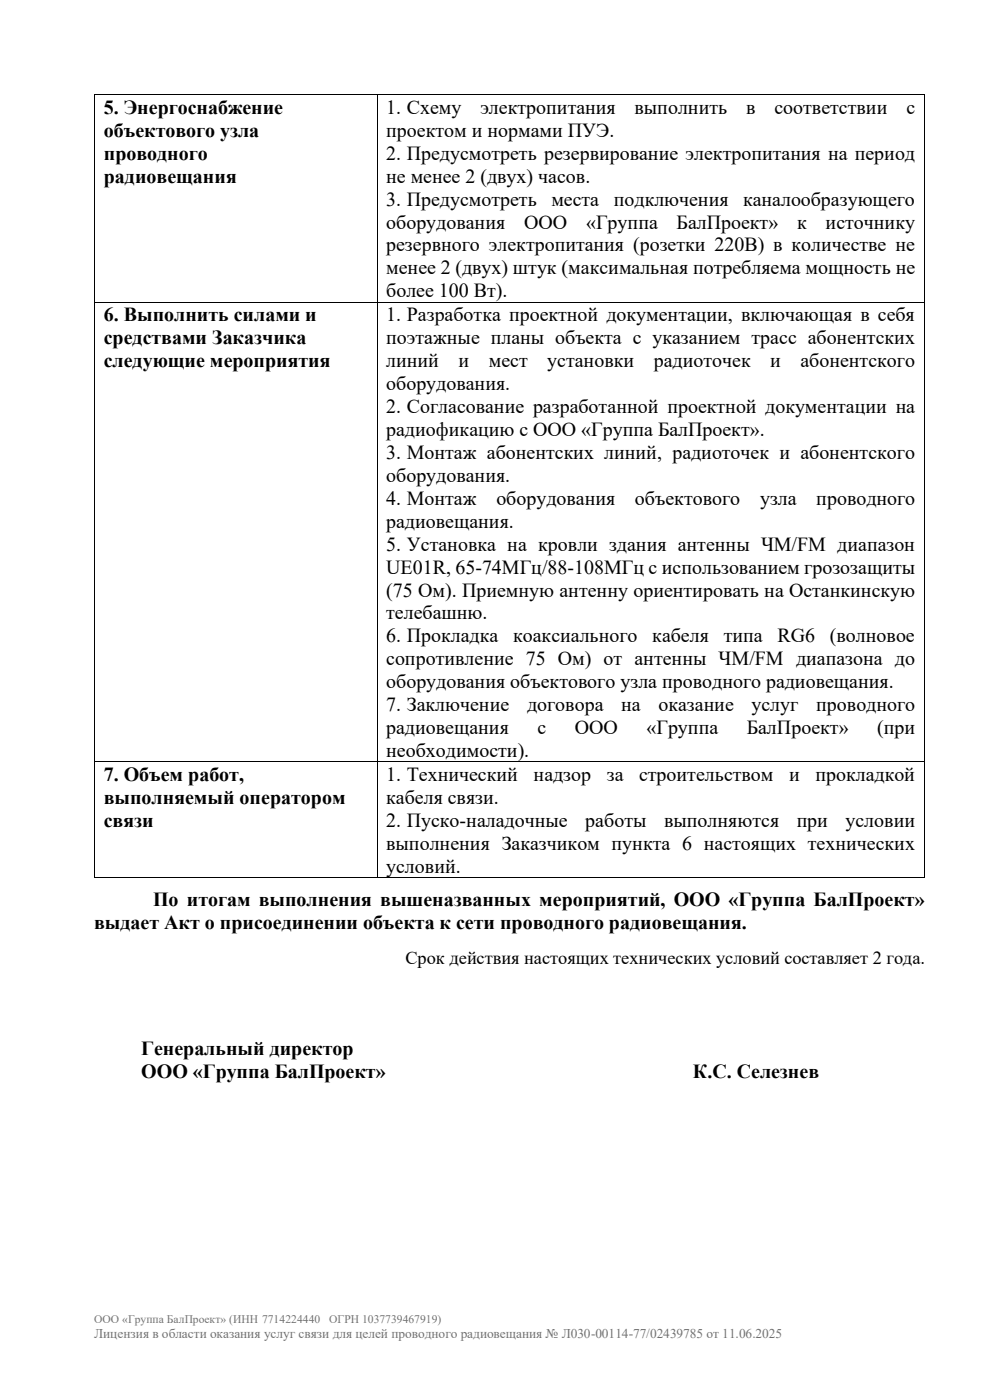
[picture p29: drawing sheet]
<svg xmlns="http://www.w3.org/2000/svg" width="210mm" height="297mm" viewBox="0 0 210 297" stroke-linecap="round" stroke-linejoin="round" font-family="sans-serif">
<defs><g id="words">
<g font-size="4.2">
<text x="22" y="24.1">5. Энергоснабжение</text>
<text x="22" y="29">объектового узла</text>
<text x="81.9" y="24.1">1. Схему</text>
<text x="81.9" y="29">проектом и нормами ПУЭ.</text>
<text x="101.9" y="24.1">электропитания</text>
<text x="134.6" y="24.1">выполнить</text>
<text x="158.3" y="24.1">в</text>
<text x="164.3" y="24.1">соответствии</text>
<text x="192.3" y="24.1">с</text>
<text x="22" y="33.9">проводного</text>
<text x="81.9" y="33.9">2. Предусмотреть резервирование электропитания на период</text>
<text x="22" y="38.7">радиовещания</text>
<text x="81.9" y="38.7">не менее 2 (двух) часов.</text>
<text x="81.9" y="43.6">3. Предусмотреть</text>
<text x="117" y="43.6">места</text>
<text x="130.2" y="43.6">подключения</text>
<text x="157.6" y="43.6">каналообразующего</text>
<text x="81.9" y="48.5">оборудования</text>
<text x="81.9" y="53.3">резервного электропитания (розетки 220В) в количестве не</text>
<text x="111.2" y="48.5">ООО</text>
<text x="124.3" y="48.5">«Группа</text>
<text x="143.5" y="48.5">БалПроект»</text>
<text x="169.1" y="48.5">к</text>
<text x="175.1" y="48.5">источнику</text>
<text x="81.9" y="58.2">менее 2 (двух) штук (максимальная потребляема мощность не</text>
<text x="81.9" y="63.1">более 100 Вт).</text>
<text x="22" y="68.1">6. Выполнить силами и</text>
<text x="81.9" y="68.1">1. Разработка проектной документации, включающая в себя</text>
<text x="22" y="73">средствами Заказчика</text>
<text x="22" y="77.9">следующие мероприятия</text>
<text x="81.9" y="73">поэтажные планы объекта с указанием трасс абонентских</text>
<text x="81.9" y="77.9">линий</text>
<text x="97.3" y="77.9">и</text>
<text x="103.7" y="77.9">мест</text>
<text x="116.1" y="77.9">установки</text>
<text x="138.7" y="77.9">радиоточек</text>
<text x="163.4" y="77.9">и</text>
<text x="169.8" y="77.9">абонентского</text>
<text x="81.9" y="82.7">оборудования.</text>
<text x="81.9" y="87.6">2. Согласование разработанной проектной документации на</text>
<text x="81.9" y="92.5">радиофикацию с ООО «Группа БалПроект».</text>
<text x="81.9" y="97.3">3. Монтаж абонентских линий, радиоточек и абонентского</text>
<text x="81.9" y="102.2">оборудования.</text>
<text x="81.9" y="107.1">4. Монтаж</text>
<text x="105.3" y="107.1">оборудования</text>
<text x="134.7" y="107.1">объектового</text>
<text x="161.2" y="107.1">узла</text>
<text x="173.2" y="107.1">проводного</text>
<text x="81.9" y="111.9">радиовещания.</text>
<text x="81.9" y="116.8">5. Установка на кровли здания антенны ЧМ/FM диапазон</text>
<text x="81.9" y="121.7">UE01R, 65-74МГц/88-108МГц с использованием грозозащиты</text>
<text x="81.9" y="126.6">(75 Ом). Приемную антенну ориентировать на Останкинскую</text>
<text x="81.9" y="131.4">телебашню.</text>
<text x="81.9" y="136.3">6. Прокладка</text>
<text x="108.8" y="136.3">коаксиального</text>
<text x="138.4" y="136.3">кабеля</text>
<text x="153.5" y="136.3">типа</text>
<text x="164.9" y="136.3">RG6</text>
<text x="176.1" y="136.3">(волновое</text>
<text x="81.9" y="141.2">сопротивление 75 Ом) от антенны ЧМ/FM диапазона до</text>
<text x="81.9" y="146">оборудования объектового узла проводного радиовещания.</text>
<text x="81.9" y="150.9">7. Заключение</text>
<text x="81.9" y="155.8">радиовещания</text>
<text x="111.8" y="150.9">договора</text>
<text x="114" y="155.8">с</text>
<text x="121.9" y="155.8">ООО</text>
<text x="131.8" y="150.9">на</text>
<text x="137.1" y="155.8">«Группа</text>
<text x="139.7" y="150.9">оказание</text>
<text x="158.4" y="155.8">БалПроект»</text>
<text x="159.4" y="150.9">услуг</text>
<text x="173.1" y="150.9">проводного</text>
<text x="186.1" y="155.8">(при</text>
<text x="81.9" y="160.6">необходимости).</text>
<text x="22" y="165.7">7. Объем работ,</text>
<text x="81.9" y="165.7">1. Технический</text>
<text x="113.2" y="165.7">надзор</text>
<text x="128.7" y="165.7">за</text>
<text x="135.6" y="165.7">строительством</text>
<text x="167.4" y="165.7">и</text>
<text x="173" y="165.7">прокладкой</text>
<text x="22" y="170.5">выполняемый оператором</text>
<text x="81.9" y="170.5">кабеля связи.</text>
<text x="22" y="175.4">связи</text>
<text x="81.9" y="175.4">2. Пуско-наладочные</text>
<text x="124.1" y="175.4">работы</text>
<text x="140.9" y="175.4">выполняются</text>
<text x="169" y="175.4">при</text>
<text x="179.4" y="175.4">условии</text>
<text x="81.9" y="180.3">выполнения Заказчиком пункта 6 настоящих технических</text>
<text x="81.9" y="185.1">условий.</text>
<text x="20" y="197.1">выдает Акт о присоединении объекта к сети проводного радиовещания.</text>
<text x="32.5" y="192.2">По итогам выполнения вышеназванных мероприятий, ООО «Группа БалПроект»</text>
<text x="30" y="223.8">Генеральный директор</text>
<text x="30" y="228.7">ООО «Группа БалПроект»</text>
<text x="147" y="228.7">К.С. Селезнев</text>
</g>
<text font-size="3.9" x="86" y="204.5">Срок действия настоящих технических условий составляет 2 года.</text>
<text font-size="2.8" fill="#767171" x="20" y="283.9">Лицензия в области оказания услуг связи для целей проводного радиовещания № Л030-00114-77/02439785 от 11.06.2025</text>
<g font-size="2.5" fill="#767171">
<text x="20" y="280.8">ООО «Группа БалПроект» (ИНН 7714224440</text>
<text x="69.8" y="280.8">ОГРН 1037739467919)</text>
</g>
</g></defs>
<g fill="#000">
<path d="M20 20h.2v.2h-.2z" fill-rule="evenodd"/>
<path d="M20 20h.2v.2h-.2z" fill-rule="evenodd"/>
<path d="M79.9 20h.2v.2h-.2z" fill-rule="evenodd"/>
<path d="M196 20h.2v.2h-.2z" fill-rule="evenodd"/>
<path d="M196 20h.2v.2h-.2z" fill-rule="evenodd"/>
<path d="M20 64h.2v.2h-.2z" fill-rule="evenodd"/>
<path d="M79.9 64h.2v.2h-.2z" fill-rule="evenodd"/>
<path d="M196 64h.2v.2h-.2z" fill-rule="evenodd"/>
<path d="M20 161.6h.2v.1h-.2z" fill-rule="evenodd"/>
<path d="M79.9 161.6h.2v.1h-.2z" fill-rule="evenodd"/>
<path d="M196 161.6h.2v.1h-.2z" fill-rule="evenodd"/>
<path d="M20 186.1h.2v.1h-.2z" fill-rule="evenodd"/>
<path d="M20 186.1h.2v.1h-.2z" fill-rule="evenodd"/>
<path d="M79.9 186.1h.2v.1h-.2z" fill-rule="evenodd"/>
<path d="M196 186.1h.2v.1h-.2z" fill-rule="evenodd"/>
<path d="M196 186.1h.2v.1h-.2z" fill-rule="evenodd"/>
</g>
<g fill="none" stroke="#000" stroke-width=".21">
<path d="M20.1 20.2v43.8M20.2 20.1h59.7M80 20.2v43.8M80.1 20.1h115.9M196.1 20.2v43.8M20.1 64.2v97.4M20.2 64.1h59.7M80 64.2v97.4M80.1 64.1h115.9M196.1 64.2v97.4M20.1 161.7v24.4M20.2 161.7h59.7"/>
<path d="M80 161.7v24.4M80.1 161.7h115.9M196.1 161.7v24.4M20.2 186.2h59.7M80.1 186.2h115.9"/>
</g>
<use href="#words"/>
</svg>
